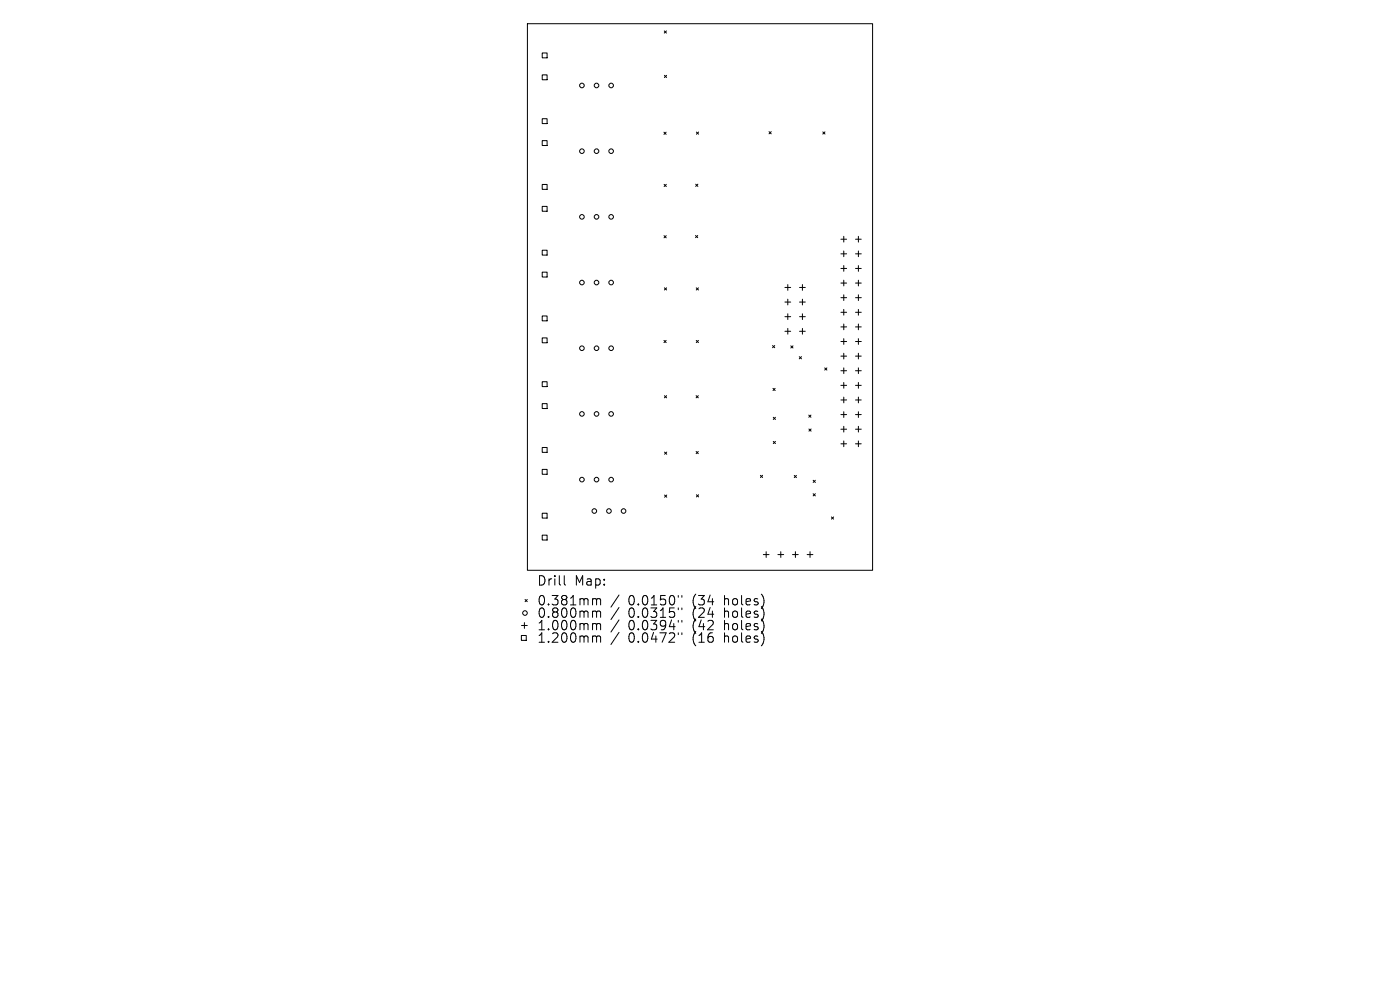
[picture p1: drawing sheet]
<svg xmlns="http://www.w3.org/2000/svg" width="297mm" height="210mm" viewBox="0 0 297 210" stroke-linecap="round" stroke-linejoin="round" font-family="sans-serif">
<defs><g id="words">
<g font-size="2.8">
<text x="113.9" y="124.5">Drill</text>
<text x="121.9" y="124.5">Map:</text>
<text x="113.9" y="128.7">0.381mm</text>
<text x="113.9" y="131.3">0.800mm</text>
<text x="133.3" y="128.7">0.0150&quot;</text>
<text x="133.3" y="131.3">0.0315&quot;</text>
<text x="147" y="128.7">(34</text>
<text x="147" y="131.3">(24</text>
<text x="153.9" y="128.7">holes)</text>
<text x="153.9" y="131.3">holes)</text>
<text x="113.9" y="134">1.000mm</text>
<text x="113.9" y="136.6">1.200mm</text>
<text x="133.3" y="134">0.0394&quot;</text>
<text x="133.3" y="136.6">0.0472&quot;</text>
<text x="147" y="134">(42</text>
<text x="147" y="136.6">(16</text>
<text x="153.9" y="134">holes)</text>
<text x="153.9" y="136.6">holes)</text>
</g>
</g></defs>
<g fill="none" stroke="#000" stroke-width=".21">
<path d="M111.9 5h73.2v116h-73.2zM115 11.2h1.1v1.1h-1.1zM115 15.9h1.1v1h-1.1zM140.9 6.6l.5 .4M140.9 16l.5 .4M141.4 6.6l-.5 .4M141.4 16l-.5 .4M115 25.2h1.1v1h-1.1zM115 29.8h1.1v1.1h-1.1zM115 39.1h1.1v1.1h-1.1zM140.9 28l.4 .5M140.9 39.1l.5 .5"/>
<path d="M141.3 28l-.4 .5M141.4 39.1l-.5 .5M147.6 39.1l.4 .4M147.7 28l.5 .5M148 39.1l-.4 .4M148.2 28l-.5 .5M163.1 27.9l.5 .5M163.6 27.9l-.5 .5M174.6 28l.4 .4M175 28l-.4 .4M115 43.8h1.1v1h-1.1zM115 53.1h1.1v1h-1.1z"/>
<path d="M115 57.7h1.1v1.1h-1.1zM140.9 50l.4 .5M141.3 50l-.4 .5M147.6 50l.4 .4M148 50l-.4 .4M178.4 50.7h1.2M178.4 53.8h1.2M178.4 56.9h1.2M179 50.1v1.3M179 53.2v1.3M179 56.3v1.3M179 59.4v1.3"/>
<path d="M181.5 50.7h1.2M181.5 53.8h1.2M181.5 56.9h1.2M182.1 50.1v1.3M182.1 53.2v1.3M182.1 56.3v1.3M182.1 59.4v1.3M115 67h1.1v1.1h-1.1zM115 71.7h1.1v1h-1.1zM140.9 72.2l.4 .5M140.9 61.1l.5 .4M141.3 72.2l-.4 .5"/>
<path d="M141.4 61.1l-.5 .4M147.7 61.1l.5 .4M147.7 72.2l.5 .5M148.2 61.1l-.5 .4M148.2 72.2l-.5 .5M163.9 73.3l.5 .5M164.4 73.3l-.5 .5M166.5 61h1.2M166.5 64.1h1.2M166.5 67.2h1.2M166.5 70.3h1.2M167.1 60.4v1.2"/>
<path d="M167.1 63.5v1.2M167.1 66.6v1.2M167.1 69.7v1.2M167.8 73.4l.4 .4M168.2 73.4l-.4 .4M169.6 75.7l.4 .4M169.6 61h1.2M169.6 64.1h1.2M169.6 67.2h1.2M169.6 70.3h1.2M170 75.7l-.4 .4M170.2 60.4v1.2"/>
<path d="M170.2 63.5v1.2M170.2 66.6v1.2M170.2 69.7v1.2M175 78l.4 .5M175.4 78l-.4 .5M178.4 60h1.2M178.4 63.1h1.2M178.4 66.2h1.2M178.4 69.3h1.2M178.4 72.4h1.2M178.4 75.5h1.2M178.4 78.6h1.2"/>
<path d="M179 62.5v1.3M179 65.6v1.3M179 68.7v1.3M179 71.8v1.3M179 74.9v1.3M179 78v1.3M181.5 60h1.2M181.5 63.1h1.2M181.5 66.2h1.2M181.5 69.3h1.2M181.5 72.4h1.2M181.5 75.5h1.2"/>
<path d="M181.5 78.6h1.2M182.1 62.5v1.3M182.1 65.6v1.3M182.1 68.7v1.3M182.1 71.8v1.3M182.1 74.9v1.3M182.1 78v1.3M115 81h1.1v1h-1.1zM115 85.6h1.1v1.1h-1.1zM115 94.9h1.1v1.1h-1.1zM115 99.6h1.1v1h-1.1zM140.9 83.9l.5 .5"/>
<path d="M141 95.9l.4 .5M141.4 83.9l-.5 .5M141.4 95.9l-.4 .5M147.7 83.9l.4 .5M147.7 95.8l.4 .4M148.1 83.9l-.4 .5M148.1 95.8l-.4 .4M164 82.4l.4 .4M164 88.5l.5 .5M164 93.6l.5 .5M164.4 82.4l-.4 .4M164.5 88.5l-.5 .5"/>
<path d="M164.5 93.6l-.5 .5M171.6 88.1l.4 .4M171.6 91l.5 .5M172 88.1l-.4 .4M172.1 91l-.5 .5M178.4 81.7h1.2M178.4 84.8h1.2M178.4 87.9h1.2M178.4 91h1.2M178.4 94.1h1.2M179 81.1v1.3M179 84.2v1.3"/>
<path d="M179 87.3v1.3M179 90.4v1.3M179 93.5v1.3M181.5 81.7h1.2M181.5 84.8h1.2M181.5 87.9h1.2M181.5 91h1.2M181.5 94.1h1.2M182.1 81.1v1.3M182.1 84.2v1.3M182.1 87.3v1.3M182.1 90.4v1.3"/>
<path d="M182.1 93.5v1.3M115 108.9h1.1v1h-1.1zM115 113.5h1.1v1.1h-1.1zM141 105l.5 .5M141.5 105l-.5 .5M147.7 104.9l.5 .5M148.2 104.9l-.5 .5M161.3 100.8l.5 .5M161.8 100.8l-.5 .5M161.9 117.6h1.3M162.5 117v1.3M165 117.6h1.3"/>
<path d="M165.6 117v1.3M168.1 117.6h1.3M168.5 100.9l.5 .4M168.7 117v1.3M169 100.9l-.5 .4M171.2 117.6h1.3M171.8 117v1.3M172.5 101.9l.5 .4M172.5 104.7l.5 .5M173 101.9l-.5 .4M173 104.7l-.5 .5M176.4 109.7l.4 .4"/>
<path d="M176.8 109.7l-.4 .4M110.6 134.8h1v1h-1zM110.6 132.7h1.3M111.2 132.1v1.2M111.4 127.2l.5 .4M111.9 127.2l-.5 .4M119.7 122.1v1.7l.3 .3M126 127h.3l.3 .3M126 129.6l.5 .1 .1 .2M126 132.3h.3l.3 .3M126 134.9l.5 .1 .1 .2M126.6 127.3l.2-.3 .5 .1 .1 1.2"/>
<path d="M126.6 127.3v1M126.6 129.9v1.1M126.6 132.6v1M126.6 135.2v1M126.6 129.9l.2-.3 .5 .1 .1 1.3M126.6 132.6l.2-.3 .5 .1 .1 1.2M126.6 135.2l.2-.3 .5 .1 .1 1.2M131.3 126.2l-1.7 2.6M131.3 128.9l-1.7 2.5M131.3 131.5l-1.7 2.6M131.3 134.1l-1.7 2.6M143.9 126.3v.4"/>
<path d="M143.9 129v.3M143.9 131.6v.4M143.9 134.2v.4M144.7 126.3v.4M144.7 129v.3M144.7 131.6v.4M144.7 134.2v.4"/>
<circle cx="123.5" cy="18.1" r=".49"/>
<circle cx="126.6" cy="18.1" r=".49"/>
<circle cx="129.7" cy="18.1" r=".49"/>
<circle cx="123.5" cy="32.1" r=".49"/>
<circle cx="126.6" cy="32.1" r=".49"/>
<circle cx="129.7" cy="32.1" r=".49"/>
<circle cx="123.5" cy="46" r=".49"/>
<circle cx="123.5" cy="59.9" r=".49"/>
<circle cx="126.6" cy="46" r=".49"/>
<circle cx="126.6" cy="59.9" r=".49"/>
<circle cx="129.7" cy="46" r=".49"/>
<circle cx="129.7" cy="59.9" r=".49"/>
<circle cx="123.5" cy="73.9" r=".49"/>
<circle cx="126.6" cy="73.9" r=".49"/>
<circle cx="129.7" cy="73.9" r=".49"/>
<circle cx="123.5" cy="87.8" r=".49"/>
<circle cx="126.6" cy="87.8" r=".49"/>
<circle cx="129.7" cy="87.8" r=".49"/>
<circle cx="123.5" cy="101.7" r=".49"/>
<circle cx="126.1" cy="108.4" r=".49"/>
<circle cx="126.6" cy="101.7" r=".49"/>
<circle cx="129.2" cy="108.4" r=".49"/>
<circle cx="129.7" cy="101.7" r=".49"/>
<circle cx="132.3" cy="108.4" r=".49"/>
<circle cx="111.4" cy="130" r=".49"/>
</g>
<use href="#words"/>
</svg>
